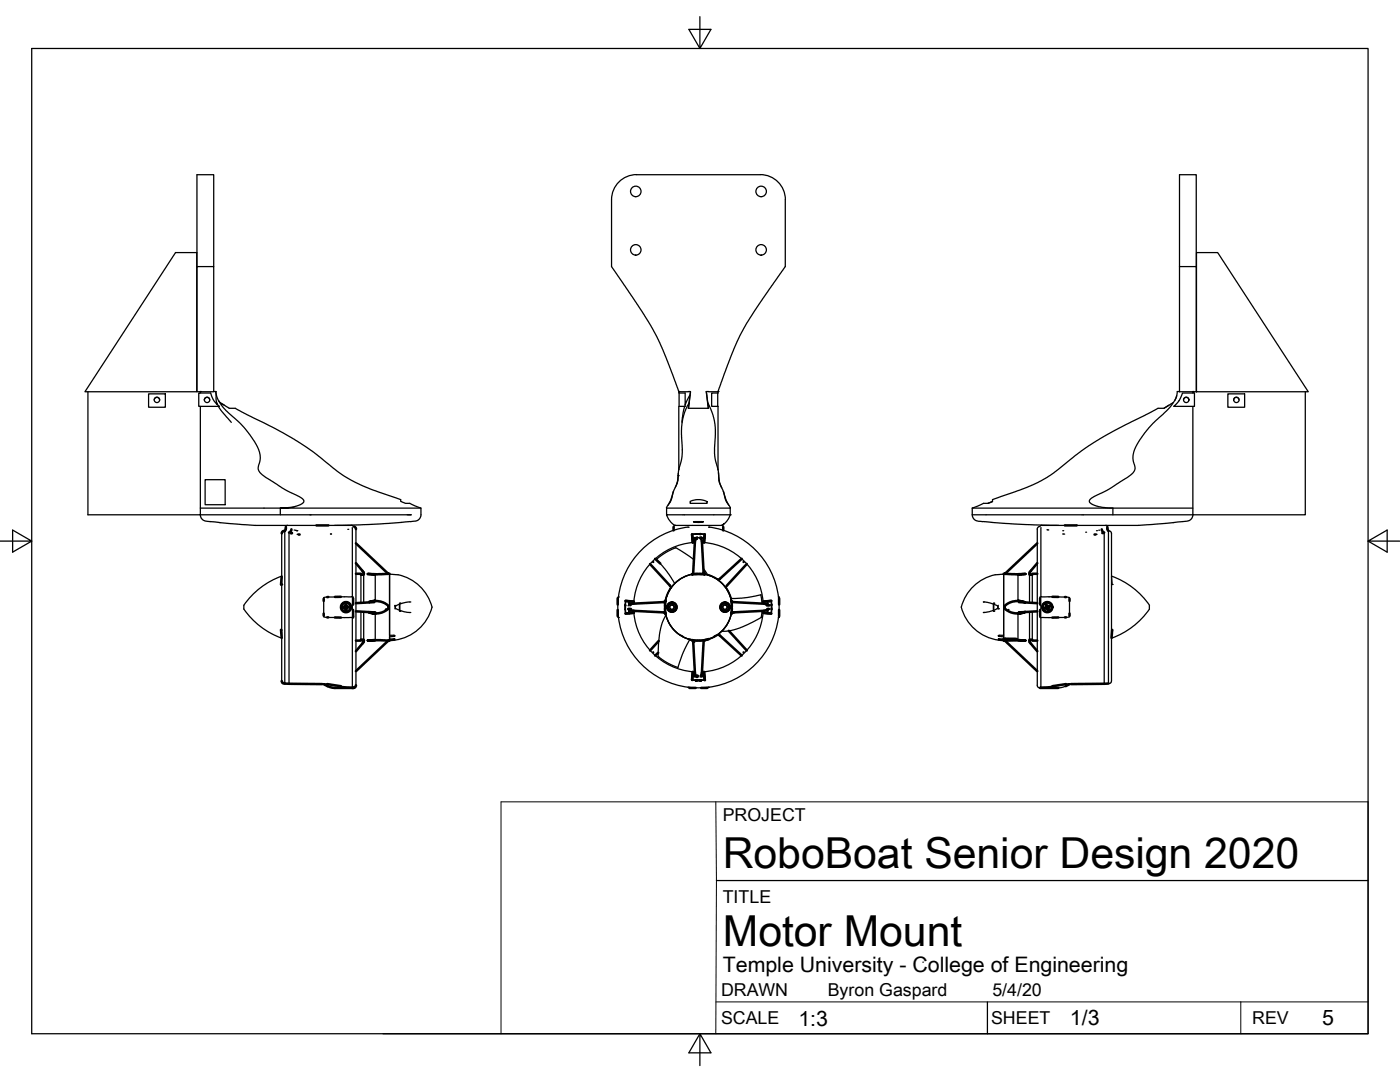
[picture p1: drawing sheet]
<svg xmlns="http://www.w3.org/2000/svg" width="279mm" height="216mm" viewBox="0 0 279 216" stroke-linecap="round" stroke-linejoin="round" font-family="sans-serif">
<defs><g id="words">
<g font-size="8.5">
<text x="144.3" y="173.2">RoboBoat Senior Design 2020</text>
<text x="144.3" y="188.8">Motor Mount</text>
</g>
<g font-size="4.3">
<text x="144.3" y="193.9">Temple University - College of Engineering</text>
<text x="159.3" y="204.8">1:3</text>
<text x="213.5" y="204.6">1/3</text>
<text x="263.9" y="204.4">5</text>
</g>
<g font-size="3.5">
<text x="144.3" y="163.8">PROJECT</text>
<text x="144.3" y="180.1">TITLE</text>
<text x="143.9" y="198.8">DRAWN</text>
<text x="165.2" y="198.8">Byron Gaspard</text>
<text x="198.1" y="198.8">5/4/20</text>
<text x="143.9" y="204.4">SCALE</text>
<text x="197.8" y="204.4">SHEET</text>
<text x="249.9" y="204.3">REV</text>
</g>
</g></defs>
<!-- layer: Visible -->
<g fill="none" stroke="#000" stroke-width=".25">
<path d="M127 34.9h24.7M127.1 34.8a5 5 0 0 0-5.1 5.1v13.3l6.1 8.9 2.8 4.8 2 4.3 2.6 7h1.9M151.7 34.8a5 5 0 0 1 5 5M156.7 39.9v13.3l-6.1 8.8-2.6 4.4-2.3 5-2.4 6.8h-1.8M35 50.4h4.3v27.8h-22.3zM39.3 53.2v-18.3h3.4v18.3M235.4 53.2v25h2.6M235.4 53.2h3.3v25h-.6M235.4 53.2v-18.3h3.3v18.3M238.8 50.4h4.2l18.1 27.8h-22.3zM17.5 78.2v24.5h22.5v-1.3M29.7 78.6h3.3v2.7h-3.3z"/>
<path d="M30.8 79.8a.54 .54 0 0 1 .5-.5 .54 .54 0 0 1 .6 .5M39.3 78.1h.1M39.9 78.2h-.6v-25h3.4v25h-2.7M40 78.1v.3h1.3a.72 .72 0 0 1 1 .8l.5 .9 .6 .7-.3-.9v-1.8M40 78.1h.1M40 78.4h-.3v2.7h.3M40.8 79.8a.53 .53 0 0 1 .5-.5 .53 .53 0 0 1 .5 .5M42.7 78.1h.4M43.1 78.1l.1 .9M43.2 78.8l.7 1.6M43.6 79.9l.3 .4 .9 .6M135.5 78.1v.3h1.2v2.4l.5-1.1a1.72 1.72 0 0 0 .5-1.6h-.3"/>
<path d="M135.5 78.1h.1M135.5 78.4v2.7M137.7 78.8l-.2 1.6M137.8 78.2l-.4 3.3M140.9 78.2h.1M140.9 78.2l.5 3.3M141.5 78.1h-.3a.33 .33 0 0 0-.3 .3 .33 .33 0 0 0 .1 .3l.2 1.6 1.1 2.6 .4 1.9-.1 6 .8 3.2 .2 2.2 .8 1.8 .5 1.9 .8 1.5M143.2 78.4v2.7M143.3 78.1v.3h-.7a.39 .39 0 0 0-.5 0 .39 .39 0 0 0-.1 .6v1.7a.35 .35 0 0 0 .2 .4 .35 .35 0 0 0 .4 0h.7v12.7M143.3 78.1h.1M234.8 79l-.4 .9M235.4 78.1h-.5l-.2 1.4-1 1.6-4.4 4.3-2.4 3.3-.6 1.3-.2 .9v1l.4 1.4-.1 .5-.2 .5-1.2 1-3.2 2-3.9 2.1-.4 .4-.1 .3 .3 .4 1.2 .5 2.5 .4h16.7"/>
<path d="M236.2 79.8a.53 .53 0 0 1 .5-.5 .53 .53 0 0 1 .6 .5M238.1 78.4h-1.6a.39 .39 0 0 0-.6 .2l-.7 1.5-1 1h3.9M238.1 78.1h.1M238.1 78.1v.3h.3v2.7h-.3v21.6h22.4v-24.5M238.7 78.1h.1M245 78.6h3.4v2.7h-3.4zM246.2 79.8a.54 .54 0 0 1 .5-.5 .54 .54 0 0 1 .6 .5M40.9 95.7h4v5h-4zM43.4 80.8l.4 .3h-.2M46.2 84.3l-2.2-2.6a.92 .92 0 0 0-1.2-.6h-2.8v20.3h15.9v1.3M134.4 98l-.5 1.8-.6 1M135.3 94.9h.1"/>
<path d="M135.3 94.9l-.1 1.2-.4 1.2M135.4 94.4l-.1 .5M136.6 81.1h-1.1v12.6M136.6 81.1l-.5 3.2M136.7 80.8l-.1 .3M141.2 80.3l.1 .8a.31 .31 0 0 1 0 .4 .31 .31 0 0 1-.4 0h-3.1a.28 .28 0 0 1-.4-.1 .28 .28 0 0 1 0-.4l.1-.6-.8 1.6-.5 2-.2 1.9 .1 5.1-.7 3-.2 2.2-.8 1.8-.5 1.9-.9 1.5M143.4 94.3l.2 1.9 .5 1.2M144.4 98l.5 1.8 .6 1M233.3 80.9l-1 .6M234.1 80.3l-1.8 1.2h-1.2l-8.4 4.3-3.1 1.7-3.8 2.5-5.5 4.4-2.5 1.5-2.7 1.3-7 2.5v.3a1.77 1.77 0 0 1-1.5 .4h-.3l-2.3 1M56.2 106.4v29.5M56.2 115a14.8 14.8 0 0 0-7.5 5.9v.5a14.9 14.9 0 0 0 7.5 5.9"/>
<path d="M56.8 105.9v30.5M57.4 104.8l-.3 .3M57.7 106.3v30.1M58.7 105.8h.1M59 105.8h.1M59.2 105.9h.1M59.3 106.6h.1M59.4 106.6h.1M61.8 102.7h.3M64.6 119.9v2.5M65.3 119.1a.45 .45 0 0 0-.7 .3v.1M65.5 104.8h4.8l.4 .3"/>
<path d="M66 106.6h.1M66.8 119.1h-1.3M69.4 105.6h.1M70.3 105.3v13.8h-2.3M70.3 119.1h.2v.3M71 105.6v31.1M72 114.5v5.8M72.6 114.5h.1M72.6 114.5v5.8M74.9 114.6v5.2M77.6 114.5h.1M77.7 114.5v13.3"/>
<path d="M79.4 114.7l-1.7-.1v12.2h.9M79.5 114.7a8.9 8.9 0 0 1 6.7 6.4 9 9 0 0 1-8.5 6.7M81.3 102.7h.8h-42.1l.3 .8 .7 .5 4.7 .5 5.2 .3h12.3M84 101.4h-28.1l1.9-.1 1.4-.3 1.1-.5 .3-.3v-.3l-.8-.8-3.6-1.8-3.2-2-1.1-1-.3-.5-.1-.5 .4-1.4v-1l-.6-1.9-1.4-2.2-1.3-1.6-3.6-3.4-1.1-1.4 1.2 .7a2.73 2.73 0 0 0 1.8 .4l8 4 3.8 2.2 4 2.6 5.1 4.1 2.5 1.5 3.5 1.6 6.2 2.2v.4l.9 .3h.9l2.2 1-.1 1.8-.3 .5-.6 .3-7.1 .5-9.1 .3M123.4 119.1h.1M123.4 119.1l-.1 .3M124.8 119.8l1.6 .2M124.8 119.8v1M124.8 119.8v2.7M124.9 119.9v2.5M130.2 112.2h.2M130.4 112l.1 .2"/>
<path d="M133 101.4h12.7M133 102.7h12.7M133 102.7h.1M133 102.7a2.99 2.99 0 0 0 1.8 2.1M133 101.4v1.3M133.8 117.4h.1M133.8 117.4l-.7 1.2-.4 1.4M133.8 116.9v.5M134.8 104.8h9.2M134.8 104.8l-.3 .3M137.3 105.2h.1M137.3 105.2a16.1 16.1 0 0 0-14 16 16.1 16.1 0 0 0 14.1 15.9"/>
<path d="M137.7 100.1l1.4-.4 1.7 .2a.27 .27 0 0 1 .3 .2 .27 .27 0 0 1-.2 .3h-2.7a.29 .29 0 0 1-.3 .1 .29 .29 0 0 1-.2-.4zM138.1 114.6a6.7 6.7 0 0 0-5.3 5.2M138.3 108.2h.1M138.5 104.1h1.8h-1.9l.7 .1 1.2-.1M138.5 111.7l-3.6-2.4-2.2 1.1-1.7 1.2 2 2.3 1.6 2.5M138.7 108.2a12.9 12.9 0 0 0-12.2 11.9M138.7 107.3l-.5 .1M138.9 106.6h.1M138.9 107.3h.1M138.9 107.6h.1M138.9 106.6h1.8M138.9 106.6h-.8l.1 1.6"/>
<path d="M139 107.3h.1M139 107.5h.1M139 107.1h.1M139.2 107.3h.1M139.3 114.5h.2M139.4 106.6h-.3M139.6 107.4h.1M139.7 107.5h.1M139.8 107.5h.1M140.1 107.3l.5 .1M140.1 108.2a12.9 12.9 0 0 1 12.2 12.2M140.4 113.5l.8 1.2"/>
<path d="M140.5 114.6l-1.9 .1-.3-.1a6.7 6.7 0 0 0-5.4 5.2 6.7 6.7 0 0 0 2.9 7M140.5 114.6a6.6 6.6 0 0 1 5.5 5.4 6.6 6.6 0 0 1-3.5 7l-.8 .4-.9 .2M140.5 108.2h.1M140.6 106.6h-2.5M140.7 106.6l-.2 1.6M140.7 106.6h-2.6M140.7 114.6a6.7 6.7 0 0 1 5.3 5.2M141.2 114.6l2 .9M141.4 105.2h.1M141.5 105.2a16.1 16.1 0 0 1 14 16 16.1 16.1 0 0 1-14.1 15.9M143.2 115.5h.1M143.2 115.5h.4"/>
<path d="M144 104.8l.3 .3M145 116.9v.5M145 117.4l1 2M145.7 102.7h.1M145.7 102.7l-.6 1.2-.8 .8-.2 .1 .3-.2-.4 .2M145.7 101.4v1.3M145.9 119.4l3.3-.2 2.6-.5 .3 1.7M148.4 112l-.1 .2M148.5 112.2h-.1M153.2 120v.5M153.9 119.9v2.5M153.9 119.9l.1 .8"/>
<path d="M153.9 119.8l-1.5 .2M153.9 119.8v.1M153.9 119.8v2.7M155.4 119.1h.1M155.4 119.1l.1 .3M194 101.4h28.1v1.3M194 102.7h44.1l-.2 .7-.7 .5-4.8 .6-5.2 .3h-12.3M194 102.7l.4 .9 .9 .4 6.8 .5 9.2 .3M194 101.4v1.3M198.1 100.1l-1 .3M200.3 114.5v13h-1.1l.3 .1M203.2 114.6v5.2"/>
<path d="M205.5 114.5v5.8M205.5 114.5h.1M206 114.5v5.8M207.4 105.1l-.4 .4v31.4l.3 .3 .4 .1M207.7 104.9l-.3 .2M207.7 119.1h-.1v.3M207.8 105.3l-.1 13.8h2.3M208.9 105.7h.1M209.1 105.7h.1M211.2 119.1h1.3M212.1 106.6h.1M212.1 105.9h.1"/>
<path d="M212.3 106.6h.1M212.5 104.8l-4.8 .1M212.7 119.1a.45 .45 0 0 1 .7 .3v.1M213.4 119.9v2.5M216.7 106.2h.1M218.7 106.6h.1M218.8 105.9h.1M219.3 105.8h.1M220 106.4h.1M220.4 106.3v30.1M220.7 104.8l.3 .3M221.2 105.9l.4 .1 .2 .4v29.5l-.1 .3-.5 .2z"/>
<path d="M221.8 115.1l.2 1.5M221.8 115a14.6 14.6 0 0 1 7.6 5.9v.5a14.7 14.7 0 0 1-7.6 5.9M222 116.6h.1M56.1 125.7h.1M64.3 136.5h.3M64.6 122.9v.2l.7 .1M64.6 136.5h.7M64.6 136.5h.1M65.5 123.2h1.3M68 136.9l2.3 .2M68.4 121.3h.4l.1 .5 .1-.2 .2 .2v-.5h.4M68.4 121h.4l.1-.4 .1 .1 .2-.1v.4h.4"/>
<path d="M68.4 121l.2 .2M68.5 121v.3M68.6 121.2l-.2 .1M68.9 121.7h.3M68.9 120.6h.3M69.4 121.2l-.2 .1M69.4 121.3h.2M69.6 121l-.1 .2M69.6 121v.3M70.3 123.2h-2.3M70.5 120.6l-.2 .3 .2 .8M70.5 123.2h-.2v13.9h.2"/>
<path d="M72 122v5.8M72.6 122.1v5.7M72.6 127.8h.1M74.9 122.5v5.2M76.9 121.6h.1M77 121.5h.1M77.7 127.5h1.1l-.2 .1M78.6 127.6l-.9 .1v.1M78.6 127l-.9 .1v.4M78.6 126.8l.2 .1-.2 .1M78.8 120.9h.1M78.8 120.8l.1 .6"/>
<path d="M78.9 121.3h.1M78.9 121h.1M78.9 121.4l1.6 .6 1.3 .2M78.9 121.4l-.1 .1M79.7 121.9h.1M79.7 120.6v1.2M79.7 120.4h.1M79.8 120.4h.1M79.8 120.5v1.3M79.8 122h.1M81.8 122.2h.1M81.8 120.1h.1"/>
<path d="M81.8 120.1l-2.1 .5a.82 .82 0 0 0-.8 .6v.2M123.3 122.9l.1 .3M123.4 123.2h.1M124.8 121.3v.2M124.8 120.9v.4M124.8 120.8v.1M124.8 120.8v-.2v1.1v-.2M124.8 121.6l.1 .8M125.3 120.9h.1M125.5 120.8h.1M125.5 121.5h.1M125.7 120.9h.1"/>
<path d="M125.8 120.8h.1M126.4 122.2l-1.6 .2M126.5 122.2a12.9 12.9 0 0 0 11.8 11.8M130.4 130.1h-.2M130.5 130.1l-.1 .2M132.7 122.3l.1 .6M132.7 121v.3M132.8 120.8l.3 .1a1.03 1.03 0 0 1 1.6-.6 1.03 1.03 0 0 1 0 1.7 1.03 1.03 0 0 1-1.6-.6l-.3 .1M132.8 122.5a6.7 6.7 0 0 0 5.3 5.2M132.9 122.8l-.7 1.3-.5 1.9-.3 2.8-.1 2.2 2 1.3 2 .9 1.1-3 1.2-2.6M133.1 120.9v.6M135.8 126.8l1 .5 1.1 .3"/>
<path d="M137.4 137.1h.1M137.4 137.1l.2 .2M137.6 127.7l.7 .1M137.9 127.6l.1 .1M138.1 135.7h2.6h-1M138.2 134.9l.5 .1M138.3 134.1l-.2 1.6M138.3 134l.4 .1M139 135.7v.1M139.1 134.8h.1M139.1 135.7h-.1M139.1 134.9h.1"/>
<path d="M139.2 134.9h.1M139.3 127.8h.2M139.7 134.9h.1M139.7 135.1h.1M139.7 135.7v.1M139.7 135.7l.1 .1M139.8 135.1h.1M139.8 134.7h.1M140.5 134l-.4 .1M140.5 134.1l.2 1.6h-2.6h.9M140.6 134.9l-.5 .1M140.9 127.6l-1.2 .2-1.7-.1"/>
<path d="M141.2 127.6h-.2M141.4 137.1h.1M141.4 137.1l-.2 .2M141.4 137.1l-2.6 .2-1.4-.2M141.6 127.5h-.1M143.2 126.8h.1M143.2 126.8l-1.3 .7-1.4 .3M143.6 126.8h-.4M145.6 120.9v.6M145.6 120.8a1.02 1.02 0 0 0-1.6-.3 1.02 1.02 0 0 0 .2 1.6 1.02 1.02 0 0 0 1.5-.7l.3 .1M146 122.5a6.7 6.7 0 0 1-10.6 4.1 6.7 6.7 0 0 1 .9-11.3 6.7 6.7 0 0 1 9.8 5.8 6.7 6.7 0 0 1-4.5 6.4M146 120.8l-.2 .1-.2-.1"/>
<path d="M146 121v.3M148.3 130.1l.1 .2M148.4 130.1h.1M152.1 121.9l-.2 1.3-1.4 .8-3.6 1.6-1.6 .3-1.2 .1M152.3 121.9a12.9 12.9 0 0 1-11.8 12.1M153 121.5h.1M153.1 121.5h.1M153.1 121.4h.1M153.2 121.8v.5M153.3 120.7h.1M153.9 120.7l.1 .2M153.9 121.1l.1 .2"/>
<path d="M154 121.5l-.1 1-1.5-.3M154 120.7v1v-.2M155.4 123.2h.1M155.5 122.9l-.1 .3M196.3 120.1h.1M196.3 122.2h.1M196.3 120.1l1.4 .3 1.5 .5M198.2 120.4h.1M198.2 122h.1M198.2 120.5v1.3M198.3 121.9h.1M198.3 120.4h.1"/>
<path d="M198.3 120.6v1.2M199.2 120.9v.6M199.2 120.9v.1a.47 .47 0 0 1-.5 .6l-1.2 .4-1.2 .2M199.2 121.3h.1M199.2 121h.1M199.2 120.8v.1M199.3 121.5h.1M199.5 126.8l-.3 .1 .3 .1M199.5 126.8h.8v-12.2l-1.5 .1a8.6 8.6 0 0 0-7 6.5 9.1 9.1 0 0 0 7.6 6.6h.9M199.5 127l.8 .1v.7M199.5 127.6l.8 .1M200.3 127.7v.1"/>
<path d="M201.2 121.6h.1M203 127.6v.1M203.2 122.5v5.2M205.5 122.1v5.7M205.5 127.8h.1M206 122v5.8M207.6 123v.2h.1v13.9l-.1 .2M207.6 120.6l.1 .3-.1 .8M207.7 123.2h2.3M208.4 121.3l.1 .2M208.5 121.5l.4-.1 .2 .4v-.2M208.6 121.3l-.1 .2"/>
<path d="M208.7 120.7l.1 .4-.4 .2h.2M208.7 120.7l.1 .1M208.9 120.6l.2 .3 .4-.1-.1 .1 .2 .2M208.9 120.6l.1 .2M208.9 120.7l-.1 .1M208.9 120.6h-.2M208.9 120.8l.2 .1M209.3 121.6l-.2 .1M209.5 120.8l.1 .2M209.6 121.1l-.3 .2 .1 .4-.3-.1M210 136.9l-2.3 .2M212.5 123.2h-1.3"/>
<path d="M212.7 136.9l-1.5 .4M213.4 136.5h.1M213.4 122.9v.2l-.7 .1M213.4 136.5h-.7M213.8 136.5h-.3M222 125.7v.1"/>
<circle cx="126.9" cy="38.2" r="1.05"/>
<circle cx="151.9" cy="38.2" r="1.05"/>
<circle cx="126.9" cy="49.9" r="1.05"/>
<circle cx="151.9" cy="49.9" r="1.05"/>
<circle cx="31.3" cy="79.8" r=".54"/>
<circle cx="41.3" cy="79.8" r=".54"/>
<circle cx="236.7" cy="79.8" r=".54"/>
<circle cx="246.8" cy="79.8" r=".54"/>
<circle cx="134.1" cy="121.2" r=".48"/>
<circle cx="134.1" cy="121.1" r=".48"/>
<circle cx="144.7" cy="121.2" r=".49"/>
<circle cx="144.7" cy="121.1" r=".48"/>
</g>
<g fill="#000">
<circle cx="56.1" cy="116.6" r=".25"/>
<circle cx="58" cy="106.4" r=".25"/>
<circle cx="58.1" cy="106.4" r=".25"/>
<circle cx="59.6" cy="106.7" r=".25"/>
<circle cx="139.7" cy="107.3" r=".25"/>
<circle cx="140.4" cy="114.2" r=".25"/>
<circle cx="218.4" cy="106.7" r=".25"/>
<circle cx="220" cy="106.4" r=".25"/>
<circle cx="74.7" cy="122.2" r=".25"/>
<circle cx="125.4" cy="121.5" r=".25"/>
<circle cx="125.5" cy="121.5" r=".25"/>
<circle cx="125.7" cy="121.5" r=".25"/>
<circle cx="132.5" cy="122.2" r=".25"/>
<circle cx="138.3" cy="128.1" r=".25"/>
<circle cx="139" cy="134.8" r=".25"/>
<circle cx="139" cy="135.1" r=".25"/>
<circle cx="146.3" cy="122.2" r=".25"/>
<circle cx="153" cy="120.8" r=".25"/>
<circle cx="153.3" cy="121.5" r=".25"/>
<circle cx="153.4" cy="120.8" r=".25"/>
<circle cx="203.3" cy="122.2" r=".25"/>
</g>
<g fill="none" stroke="#000" stroke-width=".51">
<path d="M56.2 115.1l-.1 1.5M57 105.2v.5l-.2 .2-.3 .1-.3 .4M58.2 105.6l-.2 .4-.3 .3M63.2 104.8h2.3M64.6 119.5v.4M65.5 119.1h-.2M68 119.1h-1.2M70.5 119.4v1.2M70.7 105.1l.3 .2v.3M71 112.4l1.6 1.8v.3M71 108.4l6.4 6 .3 .1M71 114.5h1"/>
<path d="M72 114.7h.6M74.9 119.8l-1.5 .4 1.5-.3a2.94 2.94 0 0 1 2.6 1.2 .77 .77 0 0 1-.7 .8 4.1 4.1 0 0 1-3.4 .2l1.5 .4M77.5 114.5h-4.1l1.5 .1M123.3 119.4v1.2M124.8 119.9l1.6 .1M124.9 119.9l1.6 .2M129.7 112.5l4.1 4.4M130.7 111.5l1.1 .9M132.8 119.9l-.3 .2-6.7 .5-.2-.1v-.5M132.8 119.8l-.1 1.3M134.4 105.2v.6M138.1 106.6l.1 1.6"/>
<path d="M138.1 106.7l.2 1.6M138.7 107.4l.1 .1-.5 6.8-.1 .3M139.3 114.5l-1.2 .1M139.5 114.5l1.2 .1M139.7 106.6h.1M140.1 107.4l-.1 .1 .4 6.8 .2 .3M140.6 106.7l-.1 1.6M140.7 106.6l-.2 1.6M144.3 105.2v.6M145.9 119.8l.1 1.3M146 119.9l.3 .2 6.7 .5 .2-.1M148 111.5l-4.4 4"/>
<path d="M149 112.5l-4 4.4M153.2 120l.7-.1-1.6 .2M155.5 119.4v1.2M200.3 114.5h.2M200.5 114.5h.1M200.5 114.5h4.1l-1.4 .1M203.2 119.8l1.4 .4-1.4-.3a3 3 0 0 0-2.7 1.1 .78 .78 0 0 0 .7 .9 4.1 4.1 0 0 0 3.4 .2l-1.4 .4M205.5 114.7h.5M206 114.5h1M207 112.4l-1.5 1.8v.3M207 108.4l-6.5 6.1M207.6 119.4v1.2"/>
<path d="M210 119.1h1.2M212.5 104.8h2.4M212.5 119.1h.2M213.4 119.5v.4M219.9 105.6l.1 .4 .4 .3M221 105.2v.4l.2 .3M56.1 125.7l.1 1.6M56.2 135.9l.2 .3 .4 .2 7.5 .1M64.6 136.5a4.5 4.5 0 0 0 2.2 .8h3.7v-.2M64.6 122.4v.5M65.3 123.2h.2M65.3 136.5l2.7 .4"/>
<path d="M66.8 123.2h1.2M68.6 121.2l.3 .1 .1 .3M68.7 121v.1M68.7 121.2v.1M68.8 121h.1M68.9 121.3h-.1M68.9 121.5h.1M68.9 120.8h.1M69 120.7l-.1 .3-.3 .1M69.1 120.7l.1 .3 .3 .1M69.1 121.5v.1M69.2 120.8h-.1"/>
<path d="M69.2 121.3v.2M69.2 121h.1M69.4 121v.1M70.5 121.7v1.5M71 136.7l-.2 .5-.5 .1M71 127.8h1M71 122l3.7 .2M72 127.6h.6M72.6 127.8v.3l-1.6 1.8M72.6 127.8h.1M74.7 120.1l-3.7 .3M74.9 127.7l-1.5 .1h4.1"/>
<path d="M77.5 127.8l-6.5 6.1M77.5 127.8h.2M77.6 127.8h.1M123.3 121.7v1.2M124.8 120.8h.1M125.6 122.3v-.5l.1-.1 .6 .2 6.2 .3 .3 .2M126.4 122.3l-1.6 .1M126.5 121.9v.4l-1.6 .1M126.5 120.1v.3M131.4 130.3l-.7 .5M131.5 127.9l-1.8 1.9M132.7 121.3l.1 1.1"/>
<path d="M132.8 122.4v.1M137.6 137.3h1.2M138.1 127.7l1.2 .1M138.2 127.7l.1 .3 .5 6.8-.1 .2M138.2 134.1l-.1 1.6M138.3 134l-.2 1.7M139 135.7v.1M139.7 135.7l.2 .1h-1h.1M139.9 137.3h1.3M140.5 134l.1 1.7M140.5 134.1l.2 1.6M140.6 127.7l-.2 .3-.4 6.8 .1 .2"/>
<path d="M140.7 135.7h.1M141 127.7l-1.5 .1M141.5 127.5l-.3 .1M143.6 126.8l4.4 4M145.5 125.9l3.5 3.9M146 122.4l-.1 .1M146 121.3v1.1M152.3 122.3l1.6 .1M152.4 122.3l1.5 .1M153.2 121.9l-.2-.2-.5 .2-6.3 .3-.2 .2M153.9 120.7h.1M153.9 121.5h.1"/>
<path d="M155.5 121.7v1.2M200.3 127.5l2.7 .1M200.3 127.8h.2M200.5 127.8h.1M200.5 127.8l6.5 6.1M200.6 127.5h2.2M203 127.7h-2.7M203.2 127.7l1.4 .1h-4.1M203.3 120.1l3.7 .3M205.5 127.8v.3l1.5 1.8M205.5 127.8h.1M205.5 127.6h.5"/>
<path d="M206 127.8h1M207 122l-3.7 .2M207.6 137.3h3.6M207.6 121.7v1.3M208.6 121.4l.3-.1 .2 .3M208.6 121.2h.1M208.7 121.3v.1M208.8 121.1h.1M208.8 120.8v.3l-.2 .2M208.8 120.9h.1M208.9 121.3v.1M209.1 121.5h-.1"/>
<path d="M209.2 121.2l.1 .1M209.2 121.5h.1M209.3 120.9l-.2 .1M209.4 121.1h.1M209.4 120.9l-.1 .1M209.4 121.1l-.2 .1v.4M211.2 123.2h-1.2M212.5 123.2h.2M212.7 136.5l-2.7 .4M213.4 136.5l-.7 .4M213.4 122.4v.5M221.2 136.4l-7.5 .1"/>
<path d="M222 125.8l-.2 1.5M222 125.7h.1"/>
<circle cx="69.1" cy="121.1" r="1.01"/>
<circle cx="69.1" cy="121.1" r=".92"/>
<circle cx="134.1" cy="121.1" r=".92"/>
<circle cx="134.1" cy="121.1" r=".81"/>
<circle cx="144.7" cy="121.1" r=".92"/>
<circle cx="144.7" cy="121.1" r=".81"/>
<circle cx="209" cy="121.1" r="1.01"/>
<circle cx="209" cy="121.1" r=".92"/>
</g>
<!-- layer: Border -->
<path d="M6.3 9.7h266.7v196.6h-266.7zM139.7 3.3v6.4l2.2-3.8h-4.4l2.2 3.8M0 108h6.3l-3.8-2.2v4.4l3.8-2.2M273 108l3.8 2.2v-4.4l-3.8 2.2h6.4M139.7 206.3l-2.2 3.8h4.4l-2.2-3.8v6.3" fill="none" stroke="#000" stroke-width=".25"/>
<!-- layer: Titleblock -->
<path d="M143 175.7h130M197.1 199.9v6.4M76.4 206.3h196.6" fill="none" stroke="#000" stroke-width=".25"/>
<path d="M142.9 160l.1 15.7-.1 30.6M142.9 199.9h130.1M184.1 192h.1M247.6 199.9v6.4M100 206.3v-46.3h173v46.3" fill="none" stroke="#000" stroke-width=".2"/>
<use href="#words"/>
</svg>
